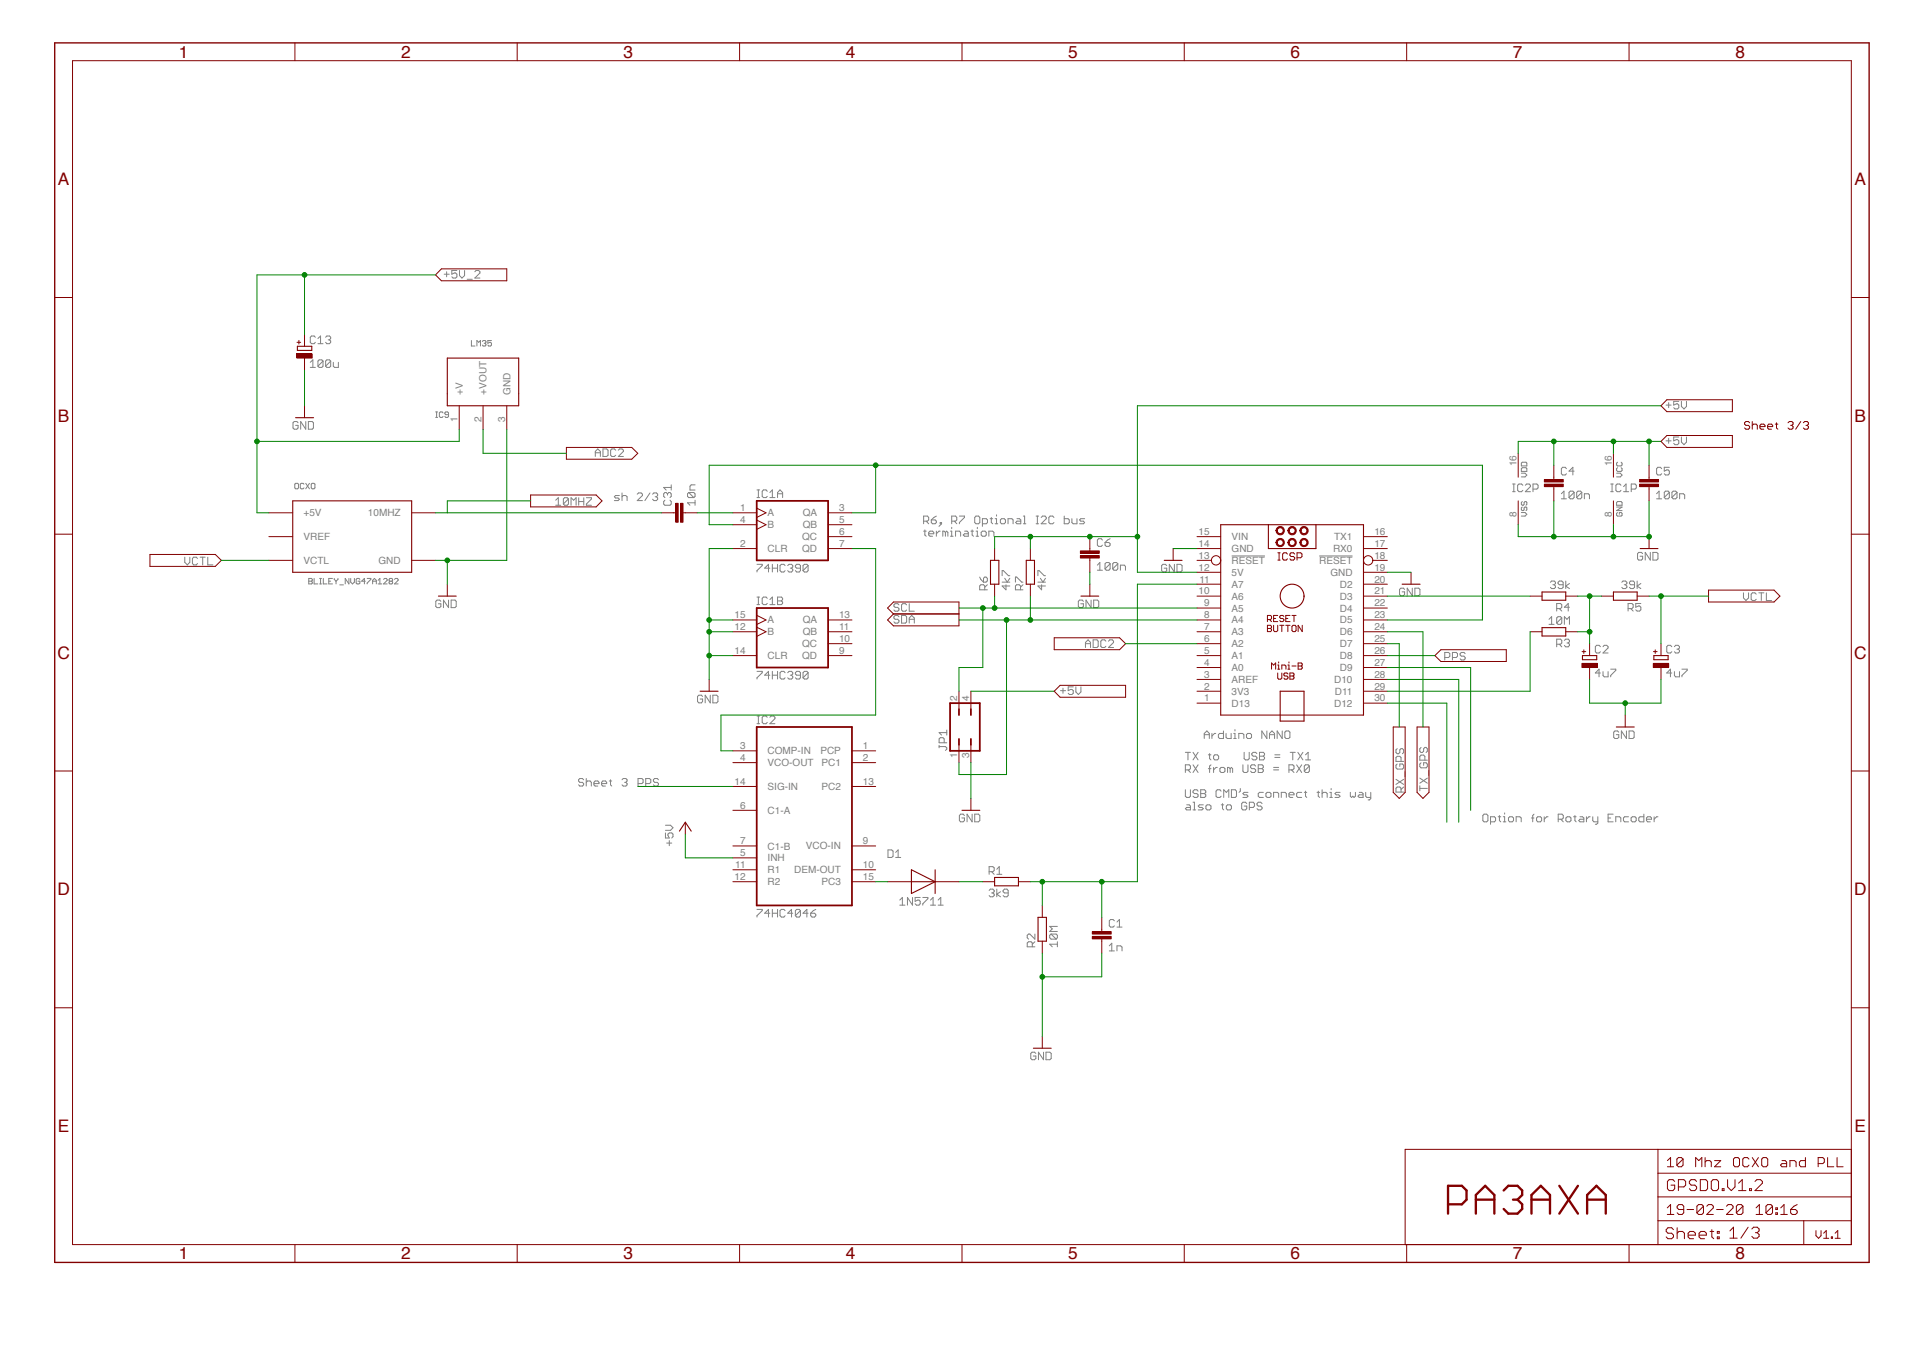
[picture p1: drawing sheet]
<svg xmlns="http://www.w3.org/2000/svg" width="297mm" height="210mm" viewBox="0 0 297 210" stroke-linecap="round" stroke-linejoin="round" font-family="sans-serif">
<defs><g id="words">
<g font-size="2.7" fill="#820000">
<text x="27.6" y="8.9">1</text>
<text x="62" y="8.9">2</text>
<text x="96.3" y="8.9">3</text>
<text x="130.7" y="8.9">4</text>
<text x="165" y="8.9">5</text>
<text x="199.4" y="8.9">6</text>
<text x="233.7" y="8.9">7</text>
<text x="268.1" y="8.9">8</text>
<text x="8.9" y="28.6">A</text>
<text x="286.5" y="28.6">A</text>
<text x="8.9" y="65.2">B</text>
<text x="286.5" y="65.2">B</text>
<text x="8.9" y="101.7">C</text>
<text x="286.4" y="101.7">C</text>
<text x="8.9" y="138.3">D</text>
<text x="286.4" y="138.3">D</text>
<text x="8.9" y="174.9">E</text>
<text x="286.5" y="174.9">E</text>
<text x="27.6" y="194.5">1</text>
<text x="62" y="194.5">2</text>
<text x="96.3" y="194.5">3</text>
<text x="130.7" y="194.5">4</text>
<text x="165" y="194.5">5</text>
<text x="199.4" y="194.5">6</text>
<text x="233.7" y="194.5">7</text>
<text x="268.1" y="194.5">8</text>
</g>
<g font-size="1.5" fill="#808080">
<text x="70.7" y="65.2" transform="rotate(-90 70.7 65.2)">1</text>
<text x="71.5" y="61" transform="rotate(-90 71.5 61)">+V</text>
<text x="74.4" y="65.2" transform="rotate(-90 74.4 65.2)">2</text>
<text x="75.2" y="61" transform="rotate(-90 75.2 61)">+VOUT</text>
<text x="78" y="65.2" transform="rotate(-90 78 65.2)">3</text>
<text x="78.8" y="61" transform="rotate(-90 78.8 61)">GND</text>
<text x="234.2" y="72" transform="rotate(-90 234.2 72)">16</text>
<text x="248.9" y="72" transform="rotate(-90 248.9 72)">16</text>
<text x="46.9" y="79.8">+5V</text>
<text x="46.9" y="83.4">VREF</text>
<text x="56.8" y="79.8">10MHZ</text>
<text x="114.3" y="78.9">1</text>
<text x="114.3" y="80.8">4</text>
<text x="118.6" y="79.8">A</text>
<text x="118.6" y="81.6">B</text>
<text x="123.9" y="83.4">QC</text>
<text x="124" y="79.8">QA</text>
<text x="124" y="81.6">QB</text>
<text x="129.6" y="78.9">3</text>
<text x="129.6" y="80.8">5</text>
<text x="129.6" y="82.6">6</text>
<text x="185.2" y="82.6">15</text>
<text x="190.2" y="83.4">VIN</text>
<text x="206.1" y="83.4">TX1</text>
<text x="212.3" y="82.6">16</text>
<text x="234.2" y="79.9" transform="rotate(-90 234.2 79.9)">8</text>
<text x="248.9" y="79.9" transform="rotate(-90 248.9 79.9)">8</text>
<text x="46.9" y="87.1">VCTL</text>
<text x="58.5" y="87.1">GND</text>
<text x="114.3" y="84.5">2</text>
<text x="118.6" y="85.3">CLR</text>
<text x="123.9" y="85.3">QD</text>
<text x="129.6" y="84.5">7</text>
<text x="185.2" y="88.1">12</text>
<text x="185.2" y="86.3">13</text>
<text x="185.2" y="84.5">14</text>
<text x="185.3" y="90">11</text>
<text x="190.2" y="88.9">5V</text>
<text x="190.2" y="87.1">RESET</text>
<text x="190.2" y="85.3">GND</text>
<text x="203.8" y="87.1">RESET</text>
<text x="205.5" y="88.9">GND</text>
<text x="205.9" y="85.3">RX0</text>
<text x="212.3" y="84.5">17</text>
<text x="212.3" y="86.3">18</text>
<text x="212.3" y="88.1">19</text>
<text x="212.3" y="90">20</text>
<text x="113.5" y="95.5">15</text>
<text x="129.6" y="95.5">13</text>
<text x="185.2" y="91.8">10</text>
<text x="186" y="95.5">8</text>
<text x="186" y="93.6">9</text>
<text x="190.2" y="94.5">A5</text>
<text x="190.2" y="92.6">A6</text>
<text x="190.2" y="90.8">A7</text>
<text x="207" y="90.8">D2</text>
<text x="207" y="92.6">D3</text>
<text x="207" y="94.5">D4</text>
<text x="212.3" y="91.8">21</text>
<text x="212.3" y="93.6">22</text>
<text x="212.3" y="95.5">23</text>
<text x="113.5" y="101">14</text>
<text x="113.5" y="97.3">12</text>
<text x="118.6" y="96.3">A</text>
<text x="118.6" y="101.8">CLR</text>
<text x="118.6" y="98.1">B</text>
<text x="123.9" y="100">QC</text>
<text x="123.9" y="101.8">QD</text>
<text x="124" y="96.3">QA</text>
<text x="124" y="98.1">QB</text>
<text x="129.6" y="97.3">11</text>
<text x="129.6" y="99.2">10</text>
<text x="129.6" y="101">9</text>
<text x="186" y="101">5</text>
<text x="186" y="99.2">6</text>
<text x="186" y="97.3">7</text>
<text x="190.2" y="101.8">A1</text>
<text x="190.2" y="100">A2</text>
<text x="190.2" y="98.1">A3</text>
<text x="190.2" y="96.3">A4</text>
<text x="207" y="96.3">D5</text>
<text x="207" y="98.1">D6</text>
<text x="207" y="100">D7</text>
<text x="207" y="101.8">D8</text>
<text x="212.3" y="97.3">24</text>
<text x="212.3" y="99.2">25</text>
<text x="212.3" y="101">26</text>
<text x="186" y="106.5">2</text>
<text x="186" y="104.7">3</text>
<text x="186" y="102.8">4</text>
<text x="190.2" y="107.3">3V3</text>
<text x="190.2" y="105.5">AREF</text>
<text x="190.2" y="103.6">A0</text>
<text x="206.1" y="105.5">D10</text>
<text x="206.2" y="107.3">D11</text>
<text x="207" y="103.6">D9</text>
<text x="212.3" y="102.8">27</text>
<text x="212.3" y="104.7">28</text>
<text x="212.3" y="106.5">29</text>
<text x="147.9" y="108.3" transform="rotate(-90 147.9 108.3)">2</text>
<text x="149.7" y="108.3" transform="rotate(-90 149.7 108.3)">4</text>
<text x="186" y="108.3">1</text>
<text x="190.2" y="109.2">D13</text>
<text x="206.1" y="109.2">D12</text>
<text x="212.3" y="108.3">30</text>
<text x="114.3" y="115.7">3</text>
<text x="114.3" y="117.5">4</text>
<text x="118.6" y="116.5">COMP-IN</text>
<text x="118.6" y="118.3">VCO-OUT</text>
<text x="126.7" y="116.5">PCP</text>
<text x="126.9" y="118.3">PC1</text>
<text x="133.3" y="115.7">1</text>
<text x="133.3" y="117.5">2</text>
<text x="147.9" y="117.1" transform="rotate(-90 147.9 117.1)">1</text>
<text x="149.7" y="117.1" transform="rotate(-90 149.7 117.1)">3</text>
<text x="113.5" y="121.2">14</text>
<text x="114.3" y="124.9">6</text>
<text x="118.6" y="125.7">C1-A</text>
<text x="118.6" y="122">SIG-IN</text>
<text x="126.9" y="122">PC2</text>
<text x="133.3" y="121.2">13</text>
<text x="114.3" y="130.4">7</text>
<text x="118.6" y="131.2">C1-B</text>
<text x="124.5" y="131.2">VCO-IN</text>
<text x="133.3" y="130.4">9</text>
<text x="113.5" y="135.9">12</text>
<text x="113.6" y="134.1">11</text>
<text x="114.3" y="132.2">5</text>
<text x="118.6" y="133">INH</text>
<text x="118.6" y="134.9">R1</text>
<text x="118.6" y="136.7">R2</text>
<text x="122.7" y="134.9">DEM-OUT</text>
<text x="126.9" y="136.7">PC3</text>
<text x="133.3" y="134.1">10</text>
<text x="133.3" y="135.9">15</text>
</g>
</g></defs>
<g fill="none" stroke="#808080" stroke-width=".15">
<path d="M47.9 56l.4-.4v1.1M47.9 56.7h.8M48.7 52.1l-.2-.2h-.4l-.2 .2v.8l.2 .2h.4l.2-.2M49.1 52.3l.4-.4v1.2M49.1 53.1h.8M49.9 55.8v.8l-.2 .1h-.4l-.2-.1M49.9 55.8l-.2-.2h-.4l-.2 .2v.8M49.9 55.8l-.8 .8M50.3 52.1l.2-.2h.4l.2 .2v.2l-.2 .2M50.7 52.5h.2M50.9 52.5l.2 .2v.2l-.2 .2h-.4l-.2-.2M51.1 55.8v.8l-.2 .1h-.4l-.2-.1"/>
<path d="M51.1 55.8l-.2-.2h-.4l-.2 .2v.8M51.1 55.8l-.8 .8M51.5 56v.6l.2 .1h.6v-.7M68.6 42.4h.8M69 42v.8M70.6 41.8h-.8v.6l.4-.2h.2l.2 .2v.4l-.2 .1h-.4l-.2-.1M71 41.8v.8l.4 .3 .4-.3v-.8M72.2 43.1h.7M72.8 52.6v.8h.6M73.3 42l.2-.2h.4l.2 .2v.2l-.8 .7h.8M73.7 53.4v-.8l.2 .3 .3-.3v.8M74.5 52.7l.1-.1h.3l.2 .1-.2 .3"/>
<path d="M74.8 53h.1M74.9 53l.2 .2-.2 .2h-.3l-.1-.1M75.9 52.6h-.5v.4l.2-.1 .3 .1v.3l-.1 .1h-.3l-.1-.1M45.5 74.8l.2-.1h.3l.1 .1v.6l-.1 .1h-.3l-.2-.1zM46 65.3l-.1-.2h-.4l-.2 .2v.8l.2 .2h.4l.1-.2v-.4h-.3M47 74.8l-.2-.1h-.3l-.1 .1v.6l.1 .1h.3l.2-.1M47.2 74.7l.6 .8M47.2 65.1v1.2l-.8-1.2v1.2M47.6 65.1h.6l.2 .2v.8l-.2 .2h-.6zM47.8 74.7l-.6 .8M48.1 74.8l.1-.1h.3l.1 .1v.6l-.1 .1h-.3l-.1-.1zM67.3 64.5h.3"/>
<path d="M67.3 63.6h.3M67.4 63.6v.9M68.4 63.8l-.1-.2h-.3l-.1 .2v.5l.1 .2h.3l.1-.2M69.3 64h-.4l-.2-.1 .2-.3h.2l.2 .2v.5l-.2 .2h-.2l-.2-.2M85.8 78h.8M85.8 77.3l.4-.4v1.1M87.8 77.1l-.2-.2h-.4l-.2 .2v.7M87.8 77.1v.7l-.2 .2h-.4l-.2-.2M87.8 77.1l-.8 .7M88.2 78v-1.1l.4 .4 .4-.4v1.1M89.4 77.5h.8M89.4 76.9v1.1"/>
<path d="M90.2 76.9v1.1M90.6 76.9h.8v.2l-.8 .7v.2h.8M92 70.5v-.8l.3-.4 .4 .4v.8M92 69.9h.7M93.1 69.3h.6l.2 .2v.8l-.2 .2h-.6zM95.1 69.5l-.2-.2h-.4l-.2 .2v.8l.2 .2h.4l.2-.2M95.5 69.5l.2-.2h.4l.2 .2v.2l-.8 .8h.8M95.7 76.5h-.6l-.2 .2 .2 .2h.4l.2 .2-.2 .2h-.6M96.1 76.7l.2-.2h.4l.2 .2v.6M96.1 76.1v1.2M98.4 76.3l.2-.2h.4l.2 .2v.2l-.8 .8h.8M100.4 76.1l-.8 1.2"/>
<path d="M100.8 76.3l.2-.2h.4l.2 .2v.2l-.2 .2M101.2 76.7h.2M101.4 76.7l.2 .2v.2l-.2 .2h-.4l-.2-.2M102.7 77.3l-.2 .2v.3l.2 .2h.8l.2-.2v-.3l-.2-.2M103.1 76.3l-.2-.2h-.2l-.2 .2v.4l.2 .2M103.1 76.3l.2-.2h.2l.2 .2v.4l-.2 .2M103.1 76.3v.2M103.7 74.9v.8M103.7 75.3h-1.2l.4 .4M106.4 76.1h.8l.2 .2v.4l-.2 .2M106.4 76.1l-.2 .2v.4l.2 .2h.8M106.4 76.1l.8 .8"/>
<path d="M107.4 77.7h-1.2l.4 .3M107.4 77.3v.7M107.4 74.9h-.6l-.2 .2v.6h.8M116.9 76.9h.4M116.9 75.7h.4M117.1 75.7v1.2M118.5 75.9l-.2-.2h-.4l-.2 .2v.8l.2 .2h.4l.2-.2M118.9 76.1l.4-.4v1.2M118.9 76.9h.8M120.1 76.9v-.8l.4-.4 .4 .4v.8M120.1 76.3h.8M144.6 79.7l-.7 .6"/>
<path d="M148.2 79.7h.8v.2l-.8 .8v.2M150.8 79.7h.4l.1 .2v.8l-.1 .2h-.4l-.2-.2v-.8zM153.1 79.9v.8l.2 .2M153.9 79.5v.2M158.1 79.7h.2v1.2M160 79.7h.4M160.2 79.7v1.2M160.8 79.9l.2-.2h.4l.2 .2v.2l-.8 .8h.8M162.8 79.9l-.2-.2h-.4l-.2 .2v.8l.2 .2h.4l.2-.2M164.4 79.7v1.2h.6l.2-.2v-.4l-.2-.2h-.6M233.6 75.9h.4M233.6 74.8h.4"/>
<path d="M233.8 74.8v1.1M235 71.5l.1-.1h.6l.1 .1v.5h-.8zM235 72.4l.1-.2h.6l.1 .2v.4h-.8zM235 79.2h.6l.2 .2-.2 .3h-.6M235 73.1h.6l.2 .3-.2 .3h-.6M235.1 77.5l-.1 .1v.3l.1 .1 .3-.1v-.3l.2-.1 .2 .1v.3l-.1 .1M235.1 78.3l-.1 .1v.3l.3 .2 .1-.2v-.3l.3-.1 .1 .1v.3l-.1 .2M235.2 74.9l-.2-.1h-.4l-.2 .1v.8l.2 .2h.4l.2-.2M235.6 74.9l.2-.1h.4l.2 .1v.3l-.8 .7h.8M236.8 75.5h.6l.2-.1v-.5l-.2-.1h-.6v1.1M241.2 76.3l.4-.4v1.1M241.2 77h.8"/>
<path d="M242 72.4l-.2-.2h-.4l-.2 .2v.8l.2 .2h.4l.2-.2M243.1 76.1v.7l-.1 .2h-.4l-.2-.2M243.1 76.1l-.1-.2h-.4l-.2 .2v.7M243.1 76.1l-.7 .7M243.1 72.8h-.7l.6-.6v1.2M244.3 76.1v.7l-.2 .2h-.4l-.2-.2M244.3 76.1l-.2-.2h-.4l-.2 .2v.7M244.3 76.1l-.8 .7M244.7 77v-.7h.6l.2 .2v.5M248.8 75.9h.4M248.8 74.8h.4M249 74.8v1.1"/>
<path d="M249.7 77.6l.2-.1h.5l.2 .1v.4h-.9zM249.7 78.3h.9l-.9 .6h.9M249.7 73.1h.6l.3 .3-.3 .3h-.6M249.9 79.2l-.2 .1v.3l.2 .1h.5l.2-.1v-.3l-.2-.1h-.3v.2M249.9 71.4l-.2 .1v.3l.2 .2h.5l.2-.2v-.3l-.2-.1M249.9 72.2l-.2 .2v.3l.2 .1h.5l.2-.1v-.3l-.2-.2M250.4 74.9l-.2-.1h-.4l-.2 .1v.8l.2 .2h.4l.2-.2M250.8 75.9h.8M250.8 75.2l.4-.4v1.1M252 75.5h.6l.2-.1v-.5l-.2-.1h-.6v1.1M255.9 77h.8M255.9 76.3l.4-.4v1.1"/>
<path d="M256.7 72.4l-.2-.2h-.4l-.2 .2v.8l.2 .2h.4l.2-.2M257.3 68.1h.8M257.3 62.6h.8M257.8 62.2v.8M257.8 67.7v.8M257.9 76.1v.7l-.2 .2h-.4l-.2-.2M257.9 76.1l-.2-.2h-.4l-.2 .2v.7M257.9 76.1l-.8 .7M257.9 72.2h-.8v.6l.4-.2h.2l.2 .2v.4l-.2 .2h-.4l-.2-.2M259 76.1v.7l-.2 .2h-.3l-.2-.2M259 76.1l-.2-.2h-.3l-.2 .2v.7M259 76.1l-.7 .7"/>
<path d="M259.3 67.5h-.8v.6l.4-.2h.2l.2 .2v.4l-.2 .2h-.4l-.2-.2M259.3 62h-.8v.6l.4-.2h.2l.2 .2v.4l-.2 .2h-.4l-.2-.2M259.4 77v-.7h.6l.2 .2v.5M259.7 62v.8l.4 .4 .4-.4v-.8M259.7 67.5v.8l.4 .4 .4-.4v-.8M28.5 86.1v.7l.4 .4 .4-.4v-.7M30.5 86.3l-.2-.2h-.4l-.2 .2v.7l.2 .2h.4l.2-.2M30.9 86.1h.8M31.3 86.1v1.1M32.1 86.1v1.1h.8M47.7 89.3h.4l.1 .2-.1 .3 .1 .3-.1 .1h-.4zM47.7 89.8h.4"/>
<path d="M48.5 89.3v.9h.6M49.4 89.3h.3M49.4 90.2h.3M49.5 89.3v.9M49.9 89.3v.9h.6M50.8 89.8h.3M51.4 89.3h-.6v.9h.6M51.6 89.3v.2l.3 .3M51.9 89.8v.4M52.2 89.3v.2l-.3 .3M52.5 90.3h.5M53.9 89.3v.9l-.6-.9v.9"/>
<path d="M54.2 89.3v.6l.2 .3 .3-.3v-.6M55.6 89.5l-.2-.2h-.2l-.2 .2v.6l.2 .1h.2l.2-.1v-.3h-.3M56.4 89.8h-.5l.4-.5v.9M56.7 89.3h.6v.2l-.6 .6v.1M57.6 89.8h.5M57.6 90.2v-.6l.2-.3 .3 .3v.6M58.4 90.2h.6M58.4 89.6l.3-.3v.9M59.3 89.5l.1-.2h.3l.1 .2v.1l-.5 .6h.5M60.2 89.8l-.1-.2 .1-.3h.3l.1 .2-.1 .3M60.2 89.8l-.1 .1 .1 .3h.3l.1-.1-.1-.3M60.2 89.8h.3"/>
<path d="M60.9 89.5l.2-.2h.3l.1 .2v.1l-.6 .6h.6M68.1 92.9l-.2-.2h-.4l-.2 .2v.8l.2 .2h.4l.2-.2v-.4h-.4M69.3 92.7v1.2l-.8-1.2v1.2M69.7 92.7h.6l.2 .2v.8l-.2 .2h-.6zM116.9 93.4h.4M116.9 92.2h.4M116.9 87.2h.8v.2l-.8 .7v.2M117.1 92.2v1.2M118.5 92.4l-.2-.2h-.4l-.2 .2v.8l.2 .2h.4l.2-.2M118.9 92.6l.4-.4v1.2M118.9 93.4h.8M118.9 87.8h-.8l.6-.6v1.1"/>
<path d="M119.3 87.8h.8M119.3 87.2v1.1M120.1 92.2h.6l.2 .2v.2l-.2 .2 .2 .2v.2l-.2 .2h-.6zM120.1 92.8h.6M120.1 87.2v1.1M121.3 87.4l-.2-.2h-.4l-.2 .2v.7l.2 .2h.4l.2-.2M121.7 87.4l.2-.2h.4l.2 .2v.2l-.2 .2M122.1 87.8h.2M122.3 87.8l.2 .1v.2l-.2 .2h-.4l-.2-.2M123.6 87.8h-.5l-.2-.2v-.2l.2-.2h.3l.2 .2v.7l-.2 .2h-.3l-.2-.2M124.8 87.4l-.2-.2h-.3l-.3 .2v.7M124.8 87.4v.7l-.2 .2h-.3l-.3-.2"/>
<path d="M124.8 87.4l-.8 .7M138.9 93.4l-.2-.2h-.4l-.2 .2v.2l.2 .2h.4l.2 .2v.2l-.2 .2h-.4l-.2-.2M138.9 95.3l-.2-.2h-.4l-.2 .2v.2l.2 .2h.4l.2 .1v.3l-.2 .1h-.4l-.2-.1M139.3 95.1h.6l.1 .2v.8l-.1 .1h-.6zM140 93.4l-.1-.2h-.4l-.2 .2v.8l.2 .2h.4l.1-.2M140.4 93.2v1.2h.8M140.4 96.2v-.7l.4-.4 .4 .4v.7M140.4 95.7h.8M142.7 80.5h.6l.2-.2v-.4l-.2-.2h-.6v1.2M142.7 82h.4M142.9 81.8v.8l.2 .2M143.1 80.5l.4 .4"/>
<path d="M143.5 82.4h.7v-.2l-.2-.2h-.3l-.2 .2v.4l.2 .2h.3M143.9 80.3h.5l.2 .2v.2l-.2 .2h-.4l-.1-.2zM144.6 82v.8M145.2 80.7h.2v.2h-.2zM145.2 82h-.2l-.4 .4M145.4 80.9l-.4 .4M146 82.2l.2-.2 .2 .2v.6M146 82.2l-.2-.2h-.2v.8M146 82.2v.6M146.8 82h.2v.8M146.8 82.8h.4M147 80.5h.6l.2-.2v-.4l-.2-.2h-.6v1.2"/>
<path d="M147 81.4v.3M147.4 80.5l.4 .4M147.6 82.8v-.8h.6l.2 .2v.6M149 82h.4l.2 .2v.6h-.6l-.2-.2 .2-.2h.6M150 82h.4M150.2 81.8v.8l.2 .2M150.8 82h.2v.8M150.8 82.8h.4M151 81.4v.3M151.3 89.1l.2 .4 .4 .4M151.6 82.2l.1-.2h.5l.1 .2v.4l-.1 .2h-.5l-.1-.2zM151.7 80.9h.6l.2-.2v-.4l-.2-.2h-.6v1.2"/>
<path d="M151.9 89.3l.2-.2h.2l.2 .2v.4l-.2 .2h-.4zM152.1 91.1v-.6l-.2-.2h-.4l-.2 .2v.6h1.2M152.5 90.3l-.4 .4M152.7 82.8v-.8h.6l.2 .2v.6M152.9 80.1h.4M153.7 80.9h.4M153.7 80.1h.2v.8M154.5 80.3l.2-.2h.4l.2 .2v.4l-.2 .2h-.4l-.2-.2zM154.8 89.9h1.2M154.8 88.9v-.8h.2l.8 .8h.2M155.2 89.3l.4 .6 .4-.6M155.4 90.3v.8l-.6-.6h1.2"/>
<path d="M155.7 80.9v-.8h.6l.2 .2v.6M156.9 89.9v-.8h.1l.8 .8h.2M157.1 80.1h.4l.2 .2v.6h-.6l-.2-.2 .2-.2h.6M157.6 91.1v-.6l-.2-.2h-.4l-.1 .2v.6h1.1M158 90.3l-.4 .4M158.1 80.9h.4M160 80.9h.4M160.3 89.9h1.2M160.3 88.9v-.8h.2l.8 .8h.2M160.7 89.3l.4 .6 .4-.6M160.9 90.3v.8l-.6-.6h1.2M165.6 80.1v.6l.2 .2h.6v-.8"/>
<path d="M167.3 92.9l-.1-.2h-.4l-.2 .2v.8l.2 .2h.4l.1-.2v-.4h-.4M167.5 80.1h-.6l-.1 .2 .1 .2h.4l.2 .2-.2 .2h-.5M167.7 99.4h.7M168.5 92.7v1.2l-.7-1.2v1.2M168.9 98.8h.5l.2 .2v.8l-.2 .2h-.5zM168.9 92.7h.6l.2 .2v.8l-.2 .2h-.6zM169.5 87.3l.4-.4v1.2M169.5 88.1h.8M170.3 83.4l-.2-.2h-.4l-.2 .2v.8l.2 .2h.4l.2-.2M170.7 83.8h.6l.2 .2v.2l-.2 .2h-.4l-.2-.2zM170.8 99l-.2-.2h-.4l-.2 .2v.8l.2 .2h.4l.2-.2M171.2 99l.2-.2h.4l.2 .2v.2l-.8 .8h.8"/>
<path d="M171.5 83.2l-.8 .6M171.5 87.1v.8l-.2 .2h-.4l-.2-.2M171.5 87.1l-.2-.2h-.4l-.2 .2v.8M171.5 87.1l-.8 .8M172.7 87.1v.8l-.2 .2h-.4l-.2-.2M172.7 87.1l-.2-.2h-.4l-.2 .2v.8M172.7 87.1l-.8 .8M173.1 88.1v-.8h.6l.1 .2v.6M180.2 87.4l-.2-.2h-.4l-.2 .2v.7l.2 .2h.4l.2-.2v-.3h-.4M181.4 87.2v1.1l-.8-1.1v1.1M181.8 87.2h.6l.2 .2v.7l-.2 .2h-.6zM190.3 85.9h5.1"/>
<path d="M203.8 85.9h5.1M217 91l-.2-.2h-.4l-.2 .2v.8l.2 .2h.4l.2-.2v-.4h-.4M218.1 90.8v1.2l-.7-1.2v1.2M218.6 90.8h.5l.2 .2v.8l-.2 .2h-.5zM239.3 95.7l.4-.5v1.2M239.3 96.4h.8M239.5 89.9l.2-.2h.4l.2 .2v.2l-.2 .2M239.9 90.3h.2M240.1 90.3l.2 .2v.2l-.2 .2h-.4l-.2-.2M240.5 94h.6l.1-.2v-.4l-.1-.2h-.6v1.2M240.5 99.5h.6l.1-.2v-.4l-.1-.2h-.6v1.2M240.9 99.5l.3 .4"/>
<path d="M240.9 94l.3 .4M241.2 95.4v.8l-.1 .2h-.4l-.2-.2M241.2 95.4l-.1-.2h-.4l-.2 .2v.8M241.2 95.4l-.7 .8M241.5 90.3h-.6l-.2-.2v-.2l.2-.2h.3l.3 .2v.8l-.3 .2h-.3l-.2-.2M241.6 98.9l.3-.2h.3l.2 .2v.2l-.2 .2M241.6 96.4v-1.2l.4 .5 .4-.5v1.2M241.9 89.7v1.2M242 99.3h.2M242.2 99.3l.2 .2v.2l-.2 .2h-.3l-.3-.2M242.4 93.8h-.8l.6-.6v1.2M242.4 90.1l-.5 .4 .5 .4"/>
<path d="M247.2 99.9l-.2-.2h-.4l-.2 .2v.8l.2 .2h.4l.2-.2M247.6 99.9l.2-.2h.4l.2 .2v.2l-.8 .8h.8M250.5 89.9l.2-.2h.4l.2 .2v.2l-.2 .2M250.9 90.3h.2M251.1 90.3l.2 .2v.2l-.2 .2h-.4l-.2-.2M251.5 94h.6l.2-.2v-.4l-.2-.2h-.6v1.2M251.9 94l.4 .4M252.5 90.3h-.6l-.2-.2v-.2l.2-.2h.4l.2 .2v.8l-.2 .2h-.4l-.2-.2M252.9 89.7v1.2M253.5 93.2h-.8v.6l.4-.2h.2l.2 .2v.4l-.2 .2h-.4l-.2-.2M253.5 90.1l-.6 .4 .6 .4M253.7 85.5l-.2-.2h-.4l-.2 .2v.8l.2 .2h.4l.2-.2v-.4h-.4"/>
<path d="M254.9 85.3v1.2l-.8-1.2v1.2M255.3 85.3h.6l.2 .2v.8l-.2 .2h-.6zM258.2 99.9l-.2-.2h-.4l-.1 .2v.8l.1 .2h.4l.2-.2M258.6 99.9l.2-.2h.4l.2 .2v.2l-.2 .2M269.3 91.6v.7l.4 .5 .4-.5v-.7M271.3 91.8l-.2-.2h-.4l-.2 .2v.8l.2 .2h.4l.2-.2M271.7 91.6h.8M272.1 91.6v1.2M272.8 91.6v1.2h.8M108.5 107.6l-.2-.2h-.3l-.3 .2v.8l.3 .2h.3l.2-.2v-.4h-.4M109.7 107.4v1.2l-.8-1.2v1.2M110.1 107.4h.6l.2 .2v.8l-.2 .2h-.6z"/>
<path d="M116.9 111.8h.4M116.9 110.6h.4M116.9 103.7h.8v.2l-.8 .8v.2M117.1 110.6v1.2M118.5 110.8l-.2-.2h-.4l-.2 .2v.8l.2 .2h.4l.2-.2M118.9 110.8l.2-.2h.4l.2 .2v.2l-.8 .8h.8M118.9 104.3h-.8l.6-.6v1.2M119.3 103.7v1.2M119.3 104.3h.8M120.1 103.7v1.2M121.3 103.9l-.2-.2h-.4l-.2 .2v.8l.2 .2h.4l.2-.2M121.7 103.9l.2-.2h.4l.2 .2v.2l-.2 .2"/>
<path d="M122.1 104.3h.2M122.3 104.3l.2 .2v.2l-.2 .2h-.4l-.2-.2M123.6 104.3h-.5l-.2-.2v-.2l.2-.2h.3l.2 .2v.8l-.2 .2h-.3l-.2-.2M124.8 103.9l-.2-.2h-.3l-.3 .2v.8M124.8 103.9v.8l-.2 .2h-.3l-.3-.2M124.8 103.9l-.8 .8M145.1 115.3h.9l.2 .2v.2l-.2 .2M145.1 115.1v.4M145.8 114.7v-.6l-.1-.2h-.4l-.2 .2v.6h1.1M146.2 112.8v.7M146.2 113.2h-1.1l.3 .3M163.8 106.7h.8"/>
<path d="M164.2 106.3v.8M165.8 106.1h-.8v.6l.4-.2h.2l.2 .2v.4l-.2 .2h-.4l-.2-.2M166.2 106.1v.8l.4 .4 .4-.4v-.8M167.7 100v-.8l.4-.4 .3 .4v.8M183.1 116.2h.8M183.1 118.9h.6l.2-.2v-.4l-.2-.2h-.6v1.2M183.5 116.2v1.2M183.5 118.9l.4 .4M184.3 116.2l.8 1.2M184.3 118.1l.8 1.2M185.1 116.2l-.8 1.2M185.1 118.1l-.8 1.2"/>
<path d="M186 114.1v-.8l.4-.4 .4 .4v.8M186 113.5h.8M186.7 116.6h.4M186.7 118.7h.4M186.8 116.4v.8l.3 .2M187.1 118.1l-.3 .2v1M187.2 113.3v.8M187.5 118.5v.8M187.6 116.6h.4l.2 .2v.4l-.2 .2h-.4l-.1-.2v-.4zM187.8 113.3h-.2l-.4 .4M188 118.5h-.2l-.3 .4M188.4 118.7l.2-.2h.4l.2 .2v.4l-.2 .2h-.4l-.2-.2z"/>
<path d="M189 112.9v1.2h-.6l-.2-.2v-.4l.2-.2h.6M189.4 113.3v.6l.2 .2h.6v-.8M190 118.7l-.2-.2h-.2v.8M190 118.7v.6M190 118.7l.2-.2 .2 .2v.6M190.6 113.3h.2v.8M190.6 114.1h.3M190.8 112.7v.2M191.4 114.1v-.8h.5l.2 .2v.6M192 118.1v1l.2 .2h.4l.2-.2v-1M192.2 116.2v1l.2 .2h.4l.2-.2v-1M192.5 113.5l.2-.2h.4l.2 .2v.4l-.2 .2h-.4l-.2-.2z"/>
<path d="M194 118.3l-.2-.2h-.4l-.2 .2v.2l.2 .2h.4l.2 .2v.2l-.2 .2h-.4l-.2-.2M194.1 116.4l-.1-.2h-.4l-.2 .2v.2l.2 .2h.4l.1 .2v.2l-.1 .2h-.4l-.2-.2M194.4 118.1h.6l.1 .2v.2l-.1 .2 .1 .2v.2l-.1 .2h-.6zM194.4 118.7h.6M194.5 116.2h.6l.2 .2v.2l-.2 .2 .2 .2v.2l-.2 .2h-.6zM194.5 116.8h.6M195.7 112.9v1.2l-.8-1.2v1.2M196.1 113.5h.8M196.1 114.1v-.8l.4-.4 .4 .4v.8M196.7 118.9h.8M196.7 118.5h.8M196.9 116.6h.8"/>
<path d="M196.9 117h.8M198.1 112.9v1.2l-.8-1.2v1.2M198.7 112.9h.4l.1 .2v.8l-.1 .2h-.4l-.2-.2v-.8zM199.1 118.9h.6l.2-.2v-.4l-.2-.2h-.6v1.2M199.3 116.2h.8M199.5 118.9l.4 .4M199.7 116.2v1.2M200.3 118.1l.8 1.2M200.5 116.2l.8 1.2M201.1 118.1l-.8 1.2M201.3 116.2l-.8 1.2M201.7 117.4h.7"/>
<path d="M201.7 116.6l.4-.4v1.2M202.3 118.3l-.2-.2h-.4l-.2 .2v.8M202.3 118.3v.8l-.2 .2h-.4l-.2-.2M202.3 118.3l-.8 .8M215.8 115.6l-.2 .2v.4l.2 .2h.2l.2-.2v-.4l.2-.2h.2l.2 .2v.4l-.2 .2M215.8 118l-.2 .2v.4l.2 .2h.8l.2-.2v-.4l-.2-.2h-.4v.4M216.4 117.6v-.6l-.2-.2h-.4l-.2 .2v.6h1.2M217 119.2v.8M219.5 115.4l-.2 .3v.3l.2 .2h.2l.2-.2v-.3l.2-.3h.2l.2 .3v.3l-.2 .2M219.5 117.8l-.2 .2v.4l.2 .2h.8l.2-.2v-.4l-.2-.2h-.4v.4M220.1 117.4v-.6l-.2-.2h-.4l-.2 .2v.6h1.2M220.7 119v.8"/>
<path d="M223.2 101.6h.6l.1-.3v-.3l-.1-.2h-.6v1.1M224.4 101.6h.5l.2-.3v-.3l-.2-.2h-.5v1.1M226.3 101l-.2-.2h-.4l-.2 .2v.2l.2 .1h.4l.2 .3v.1l-.2 .2h-.4l-.2-.2M247.2 103.9h-.8l.6-.5v1.1M247.6 103.7v.6l.2 .2h.6v-.8M248.8 103.4h.8v.1l-.8 .8v.2M250 113.1l-.1-.2h-.4l-.2 .2v.8l.2 .2h.4l.1-.2v-.4h-.3M251.2 112.9v1.2l-.8-1.2v1.2M251.6 112.9h.6l.2 .2v.8l-.2 .2h-.6zM258.2 103.9h-.7l.5-.5v1.1M258.6 103.7v.6l.2 .2h.6v-.8M259 100.3h.2"/>
<path d="M259.2 100.3l.2 .2v.2l-.2 .2h-.4l-.2-.2M259.8 103.4h.8v.1l-.8 .8v.2M90.2 120.4l-.2-.2h-.4l-.2 .2v.2l.2 .2h.4l.2 .2v.2l-.2 .2h-.4l-.2-.2M90.6 120.2v1.2M90.6 120.8l.1-.2h.4l.2 .2v.6M91.7 121h.8v-.2l-.2-.2h-.4l-.2 .2v.4l.2 .2h.4M92.9 121h.8v-.2l-.2-.2h-.4l-.2 .2v.4l.2 .2h.4M94.1 120.6h.4M94.3 120.4v.8l.2 .2M96.1 120.4l.2-.2h.4l.2 .2v.2l-.2 .2M96.5 120.8h.2M96.7 120.8l.2 .2v.2l-.2 .2h-.4l-.2-.2"/>
<path d="M98.6 121h.5l.2-.2v-.4l-.2-.2h-.5v1.2M99.7 121h.6l.2-.2v-.4l-.2-.2h-.6v1.2M101.7 120.4l-.2-.2h-.4l-.2 .2v.2l.2 .2h.4l.2 .2v.2l-.2 .2h-.4l-.2-.2M102.8 128.6v.8h.6l-.2-.4v-.2l.2-.2h.4l.2 .2v.4l-.2 .2M102.8 127.5h.8l.4 .3-.4 .4h-.8M103 130.2h.8M103.4 129.8v.8M137.2 131.3h.5l.2 .2v.7l-.2 .2h-.5zM138.4 132.4h.7M138.4 131.7l.3-.4v1.1M139 139l.4-.4v1.2M139 139.8h.8"/>
<path d="M141 138.6v1.2l-.8-1.2v1.2M142.1 138.6h-.7v.6l.4-.2h.1l.2 .2v.4l-.2 .2h-.3l-.2-.2M142.5 138.6h.8v.2l-.8 .8v.2M143.7 139.8h.8M143.7 139l.4-.4v1.2M144.9 139.8h.8M144.9 139l.4-.4v1.2M149 126l-.2-.3h-.4l-.2 .3v.7l.2 .2h.4l.2-.2v-.4h-.4M150.2 125.7v1.2l-.8-1.2v1.2M150.6 125.7h.5l.2 .3v.7l-.2 .2h-.5zM152.8 134.6h.6l.2-.2v-.4l-.2-.1h-.6v1.1M152.8 137.5l.2-.2h.4l.2 .2v.2l-.2 .2"/>
<path d="M153.2 134.6l.4 .4M153.2 137.9h.2M153.4 137.9l.2 .2v.2l-.2 .2h-.4l-.2-.2M154 134.3l.4-.4v1.1M154 135h.8M154 137.3v1.2M154.5 137.7l-.5 .4 .5 .4M155.7 137.9h-.5l-.3-.2v-.2l.3-.2h.3l.2 .2v.8l-.2 .2h-.3l-.3-.2M183.1 122v1l.2 .2h.4l.2-.2v-1M183.3 124.3h.4l.2 .2v.6h-.6l-.2-.2 .2-.2h.6M184.3 125.1h.4M184.3 123.9h.2v1.2"/>
<path d="M185.1 122.2l-.2-.2h-.4l-.2 .2v.2l.2 .2h.4l.2 .2v.2l-.2 .2h-.4l-.2-.2M185.5 122h.6l.2 .2v.2l-.2 .2 .2 .2v.2l-.2 .2h-.6zM185.5 122.6h.6M185.9 124.3h-.6l-.2 .2 .2 .2h.4l.2 .2-.2 .2h-.6M186.5 124.3h.3l.3 .2v.4l-.3 .2h-.3l-.2-.2v-.4zM188.6 122.2l-.2-.2h-.4l-.2 .2v.8l.2 .2h.4l.2-.2M188.6 124.3h.4M188.8 124.1v.8l.2 .2M189 123.2v-1.2l.4 .4 .4-.4v1.2M189.4 124.5l.2-.2h.4l.2 .2v.4l-.2 .2h-.4l-.2-.2zM190.2 122h.6l.2 .2v.8l-.2 .2h-.6zM191.6 121.8v.4l-.2 .2"/>
<path d="M192.6 124.1l-.2-.2h-.4l-.2 .2v.8l.2 .2h.4l.2-.2v-.4h-.4M192.8 122.4h-.6l-.2 .2 .2 .2h.4l.2 .2-.2 .2h-.6M193 124.7h.6l.2-.2v-.4l-.2-.2h-.6v1.2M195 124.1l-.3-.2h-.3l-.2 .2v.2l.2 .2h.3l.3 .2v.2l-.3 .2h-.3l-.2-.2M195.1 122.4h-.6l-.1 .2v.4l.1 .2h.6M195.5 122.6l.2-.2h.4l.2 .2v.4l-.2 .2h-.4l-.2-.2zM196.7 123.2v-.8h.6l.2 .2v.6M197.9 123.2v-.8h.6l.2 .2v.6M199.1 122.8h.8v-.2l-.2-.2h-.4l-.2 .2v.4l.2 .2h.4M201.1 122.4h-.6l-.2 .2v.4l.2 .2h.6M201.5 122.4h.4M201.7 122.2v.8l.2 .2"/>
<path d="M203.4 122.4h.4M203.6 122.2v.8l.2 .2M204.2 122.6l.2-.2h.4l.2 .2v.6M204.2 122v1.2M205.4 123.2h.4M205.4 122.4h.2v.8M205.6 121.8v.2M207 122.4h-.6l-.2 .2 .2 .2h.4l.2 .2-.2 .2h-.6M208.6 122.4v.6l.2 .2 .2-.2 .2 .2 .2-.2v-.6M210 122.4h.3l.3 .2v.6h-.6l-.2-.2 .2-.2h.6M211 122.4v.6l.1 .2h.6M211.7 122.4v1l-.2 .1h-.2"/>
<path d="M215.6 120.4l1.2 .8M216.4 122.3v-.6l-.2-.1h-.4l-.2 .1v.6h1.2M216.8 121.6l-.4 .3M216.8 120.4l-1.2 .8M219.3 121.8h1.2M219.3 121.4v.8M219.3 120.2l1.2 .8M220.5 120.2l-1.2 .8M229.2 125.7h.4l.2 .3v.7l-.2 .2h-.4l-.2-.2v-.7zM230.2 126.9h.6l.2-.2v-.4l-.2-.1h-.6v1.1M231.4 126.2h.4M231.6 126v.7l.2 .2"/>
<path d="M232.2 126.9h.4M232.2 126.2h.2v.7M232.4 125.6v.1M233 126.3l.2-.1h.4l.2 .1v.4l-.2 .2h-.4l-.2-.2zM234.2 126.9v-.7h.6l.2 .1v.6M236.5 126.3h.4M236.9 125.7l-.1 .3v.9M237.3 126.3l.2-.1h.4l.2 .1v.4l-.2 .2h-.4l-.2-.2zM238.5 126.2v.7M239.1 126.2h-.2l-.4 .3M240.7 126.5h.6l.2-.2v-.3l-.2-.3h-.6v1.2M241.1 126.5l.4 .4"/>
<path d="M241.9 126.3l.2-.1h.4l.2 .1v.4l-.2 .2h-.4l-.2-.2zM243.1 126.2h.4M243.3 126v.7l.2 .2M244.1 126.2h.3l.2 .1v.6h-.5l-.2-.2 .2-.2h.5M245.1 126.2v.7M245.6 126.2h-.2l-.3 .3M246 126.2v.5l.2 .2h.6M246.8 126.2v.9l-.2 .2h-.2M248.4 126.3h.4M249.2 125.7h-.8v1.2h.8M249.6 126.9v-.7h.6l.2 .1v.6M251.5 126.2h-.5l-.2 .1v.4l.2 .2h.5"/>
<path d="M252 126.3l.1-.1h.4l.2 .1v.4l-.2 .2h-.4l-.1-.2zM253.9 125.7v1.2h-.6l-.2-.2v-.4l.2-.1h.6M254.3 126.5h.8v-.2l-.2-.1h-.4l-.2 .1v.4l.2 .2h.4M255.5 126.2v.7M256.1 126.2h-.2l-.4 .3M116.9 140.5h.8v.2l-.8 .7v.2M118.9 141.1h-.8l.6-.6v1.1M119.3 140.5v1.1M119.3 141.1h.8M120.1 140.5v1.1M121.3 140.7l-.2-.2h-.4l-.2 .2v.7l.2 .2h.4l.2-.2M122.5 141.1h-.8l.6-.6v1.1"/>
<path d="M123.6 140.7v.7l-.2 .2h-.3l-.2-.2M123.6 140.7l-.2-.2h-.3l-.2 .2v.7M123.6 140.7l-.7 .7M124.8 141.1h-.8l.6-.6v1.1M125.2 141.1h.6l.2 .1v.2l-.2 .2h-.4l-.2-.2zM126 140.5l-.4 .2-.4 .4M159.5 146.2v-.6l-.2-.1h-.4l-.2 .1v.6h1.2M159.9 144.3v.8l-.8-.8h-.2l-.2 .2v.3l.2 .3M159.9 145.5l-.4 .3M162.4 144.3h.7l.2 .2v.3l-.2 .3M162.4 144.3l-.3 .2v.3l.3 .3h.7M162.4 144.3l.7 .8"/>
<path d="M163.3 145.8h-1.2l.4 .4M163.3 145.5v.7M163.3 143.1h-1.2l.4 .4-.4 .4h1.2M171.3 146.1l.4-.4v1.2M171.3 146.9h.8M172.1 142.2l-.2-.2h-.4l-.2 .2v.8l.2 .2h.4l.2-.2M172.5 143.2h.8M172.5 142.4l.4-.4v1.2M172.5 146.9v-.8h.6l.2 .2v.6M160 162.7l-.2-.2h-.4l-.2 .2v.8l.2 .2h.4l.2-.2v-.4h-.4M161.2 162.5v1.2l-.8-1.2v1.2M161.6 162.5h.6l.2 .2v.8l-.2 .2h-.6z"/>
</g>
<g fill="none" stroke="#820000" stroke-width=".15">
<path d="M113.2 79.2h3.7M116.9 78.5l1.4 .7-1.4 .7M127.9 79.2h3.7M270.3 65.3l-.2-.2h-.4l-.2 .2v.2l.2 .2h.4l.2 .2v.2l-.2 .2h-.4l-.2-.2M270.7 65.1v1.2M270.7 65.7l.2-.2h.4l.1 .2v.6M271.8 65.9h.8v-.2l-.2-.2h-.4l-.2 .2v.4l.2 .2h.4M273 65.9h.8v-.2l-.2-.2h-.4l-.2 .2v.4l.2 .2h.4M274.2 65.5h.4M274.4 65.3v.8l.2 .2M276.2 65.3l.2-.2h.4l.2 .2v.2l-.2 .2M276.6 65.7h.2"/>
<path d="M276.8 65.7l.2 .2v.2l-.2 .2h-.4l-.2-.2M278.2 65.1l-.8 1.2M278.6 65.3l.2-.2h.4l.1 .2v.2l-.1 .2M279 65.7h.2M279.2 65.7l.1 .2v.2l-.1 .2h-.4l-.2-.2M113.2 84.7h3.7M113.2 81h3.7M113.2 95.8h3.7M113.2 97.6h3.7M116.9 80.3l1.4 .7-1.4 .8M116.9 95l1.4 .8-1.4 .7M116.9 96.9l1.4 .7-1.4 .7"/>
<path d="M127.9 84.7h3.7M127.9 81h3.7M127.9 82.9h3.7M127.9 95.8h3.7M127.9 97.6h3.7M127.9 99.4h3.7M184.9 84.7h3.7M184.9 82.9h3.7M184.9 95.8h3.7M184.9 97.6h3.7M184.9 99.4h3.7M184.9 86.5h2.2"/>
<path d="M184.9 88.4h3.7M184.9 90.2h3.7M184.9 92.1h3.7M184.9 93.9h3.7M195.8 95.7h.5l.1-.2v-.3l-.1-.1h-.5v.9M195.8 96.6h.5l.1 .2-.1 .3 .1 .3-.1 .2h-.5zM195.8 97.1h.5M196.1 95.7l.3 .3M196.7 96.6v.8l.2 .2h.3l.2-.2v-.8M196.7 95.5h.3M197.4 95.1h-.7v.9h.7M197.4 86.5h.3"/>
<path d="M197.4 85.4h.3M197.6 85.4v1.1M197.7 96.6h.6M198 96.6v1M198.3 95.2l-.2-.1h-.3l-.1 .3 .1 .1h.3l.2 .3-.2 .2h-.3l-.1-.2M198.6 95.5h.3M198.6 96.6h.7M198.9 85.6l-.2-.2h-.4l-.2 .2v.7l.2 .2h.4l.2-.2M198.9 96.6v1M199.3 95.1h-.7v.9h.7M199.6 95.1h.6M199.6 96.8l.1-.2h.4l.1 .2v.6l-.1 .2h-.4l-.1-.2z"/>
<path d="M199.9 95.1v.9M200 85.6l-.2-.2h-.4l-.2 .2v.2l.2 .2h.4l.2 .1v.2l-.2 .2h-.4l-.2-.2M200.3 86.1h.6l.2-.1v-.4l-.2-.2h-.6v1.1M201.2 96.6v1l-.7-1v1M210.6 84.7h3.7M210.6 82.9h3.7M210.6 95.8h3.7M210.6 97.6h3.7M210.6 99.4h3.7M210.6 88.4h3.7M210.6 90.2h3.7M210.6 92.1h3.7"/>
<path d="M210.6 93.9h3.7M212.1 86.5h2.2M109.5 104.9v1.9M113.2 101.3h3.7M127.9 101.3h3.7M184.9 101.3h3.7M184.9 103.1h3.7M184.9 104.9h3.7M184.9 106.8h3.7M184.9 108.6h3.7M196.4 103.4v-1l.3 .3 .3-.3v1M197.4 102.7h.1v.7"/>
<path d="M197.4 103.4h.3M197.4 103.9v.8l.1 .2h.3l.2-.2v-.8M197.5 102.2v.2M198 103.4v-.7h.5l.1 .2v.5M198.9 102.7h.2v.7M198.9 103.4h.3M199 104.1l-.2-.2h-.3l-.2 .2 .2 .3h.3l.2 .2-.2 .3h-.3l-.2-.2M199.1 102.2v.2M199.2 103.9h.5l.2 .2-.2 .3 .2 .3-.2 .2h-.5zM199.2 104.4h.5M199.6 102.9h.6M200.5 102.4h.5l.2 .2-.2 .3 .2 .3-.2 .2h-.5z"/>
<path d="M200.5 102.9h.5M210.6 101.3h3.7M210.6 103.1h3.7M210.6 104.9h3.7M210.6 106.8h3.7M210.6 108.6h3.7M257.6 179.3l.4-.5v1.4M260 179v1l-.3 .2h-.4l-.3-.2M260 179l-.3-.2h-.4l-.3 .2v1M260 179l-1 1M263.4 178.8v1.4M263.4 179.5l.2-.2h.5l.2 .2v.7"/>
<path d="M264.8 179.3h1l-1 .9h1M267.8 179l.2-.2h.5l.2 .2v1l-.2 .2h-.5l-.2-.2zM270.2 179l-.3-.2h-.5l-.2 .2v1l.2 .2h.5l.3-.2M270.7 178.8l.9 1.4M271.6 178.8l-.9 1.4M272.1 179l.3-.2h.4l.3 .2v1l-.3 .2h-.4l-.3-.2zM275.3 179.3h.4l.3 .2v.7h-.7l-.3-.2 .3-.3h.7M278.9 178.8v1.4h-.7l-.3-.2v-.5l.3-.2h.7M280.8 179.7h.8l.2-.2v-.5l-.2-.2h-.8v1.4M282.3 178.8v1.4h1M283.8 178.8v1.4h.9M257.6 180.2h.9"/>
<path d="M261.9 180.2v-1.4l.5 .5 .5-.5v1.4M276.5 180.2v-.9h.7l.2 .2v.7M280.5 190.1v.8l.4 .4 .4-.4v-.8M281.7 190.5l.4-.4v1.2M281.7 191.3h.8M282.9 191h.2v.3h-.2zM283.5 191.3h.8M283.5 190.5l.4-.4v1.2"/>
<circle cx="187.8" cy="86.5" r=".72"/>
<circle cx="211.3" cy="86.5" r=".72"/>
</g>
<path d="M223.7 186h2.1l.7-.7v-1.4l-.7-.7h-2.1v4.3M228 187.5v-2.9l1.4-1.4 1.4 1.4v2.9M228 185.3h2.8M232.3 183.9l.7-.7h1.4l.7 .7v.7l-.7 .7M233.7 185.3h.7M234.4 185.3l.7 .7v.7l-.7 .8h-1.4l-.7-.8M236.6 185.3h2.8M236.6 187.5v-2.9l1.4-1.4 1.4 1.4v2.9M240.9 183.2l2.8 4.3M243.7 183.2l-2.8 4.3M245.2 185.3h2.8M245.2 187.5v-2.9l1.4-1.4 1.4 1.4v2.9" fill="none" stroke="#820000" stroke-width=".36"/>
<path d="M116.9 77.4h11v9.1h-11zM116.9 93.9h11v9.2h-11z" fill="none" stroke="#820000" stroke-width=".28"/>
<g fill="none" stroke="#820000" stroke-width=".17">
<path d="M188.6 81h22v29.4h-22zM195.9 81v3.7h7.4v-3.7M108.1 106.8h2.8M197.7 106.8h3.7v4.6h-3.7z"/>
<circle cx="199.6" cy="92.1" r="1.84"/>
</g>
<path d="M201 83.4a.64 .64 0 0 1 1 .1 .64 .64 0 0 1-.4 .9 .64 .64 0 0 1-.8-.6h.2a.46 .46 0 0 1 .6-.5 .46 .46 0 0 1 .2 .8 .46 .46 0 0 1-.8-.1v-.2h-.2z" fill-rule="evenodd" fill="#820000"/>
<path d="M201 83.4a.64 .64 0 0 1 1 .1 .64 .64 0 0 1-.4 .9 .64 .64 0 0 1-.8-.6h.2a.46 .46 0 0 1 .6-.5 .46 .46 0 0 1 .2 .8 .46 .46 0 0 1-.8-.1v-.2h-.2z" fill="none" stroke="#820000" stroke-width=".15"/>
<path d="M199.1 81.5a.64 .64 0 0 1 1 .1 .64 .64 0 0 1-.3 1 .64 .64 0 0 1-.9-.6h.2a.47 .47 0 0 1 .6-.5 .47 .47 0 0 1 .2 .7 .47 .47 0 0 1-.7-.1l-.1-.1h-.2z" fill-rule="evenodd" fill="#820000"/>
<path d="M199.1 81.5a.64 .64 0 0 1 1 .1 .64 .64 0 0 1-.3 1 .64 .64 0 0 1-.8-.6h.1a.47 .47 0 0 1 .6-.5 .47 .47 0 0 1 .2 .7 .47 .47 0 0 1-.7-.1l-.1-.1h-.1z" fill="none" stroke="#820000" stroke-width=".15"/>
<path d="M197.3 81.5a.64 .64 0 0 1 1 .1 .64 .64 0 0 1-.4 1 .64 .64 0 0 1-.8-.6h.2a.46 .46 0 0 1 .7-.4 .46 .46 0 0 1 .1 .7 .46 .46 0 0 1-.8-.2v-.1h-.2z" fill-rule="evenodd" fill="#820000"/>
<path d="M197.3 81.5a.64 .64 0 0 1 1 .1 .64 .64 0 0 1-.4 1 .64 .64 0 0 1-.8-.6h.2a.46 .46 0 0 1 .7-.4 .46 .46 0 0 1 .1 .7 .46 .46 0 0 1-.8-.2v-.1h-.2z" fill="none" stroke="#820000" stroke-width=".15"/>
<path d="M201 81.5a.64 .64 0 0 1 1 .1 .64 .64 0 0 1-.4 1 .64 .64 0 0 1-.8-.6h.2a.46 .46 0 0 1 .6-.5 .46 .46 0 0 1 .2 .7 .46 .46 0 0 1-.8-.1v-.1h-.2z" fill-rule="evenodd" fill="#820000"/>
<path d="M201 81.5a.64 .64 0 0 1 1 .1 .64 .64 0 0 1-.4 1 .64 .64 0 0 1-.8-.6h.2a.46 .46 0 0 1 .6-.5 .46 .46 0 0 1 .2 .7 .46 .46 0 0 1-.8-.1v-.1h-.2z" fill="none" stroke="#820000" stroke-width=".15"/>
<path d="M197.3 83.4a.64 .64 0 0 1 1 .1 .64 .64 0 0 1-.4 .9 .64 .64 0 0 1-.8-.6h.2a.46 .46 0 0 1 .7-.4 .46 .46 0 0 1 .1 .8 .46 .46 0 0 1-.8-.2v-.2h-.2z" fill-rule="evenodd" fill="#820000"/>
<path d="M197.3 83.4a.64 .64 0 0 1 1 .1 .64 .64 0 0 1-.4 .9 .64 .64 0 0 1-.8-.6h.2a.46 .46 0 0 1 .7-.4 .46 .46 0 0 1 .1 .8 .46 .46 0 0 1-.8-.2v-.2h-.2z" fill="none" stroke="#820000" stroke-width=".15"/>
<path d="M199.1 83.4a.64 .64 0 0 1 1 .1 .64 .64 0 0 1-.3 .9 .64 .64 0 0 1-.9-.6h.2a.47 .47 0 0 1 .6-.5 .47 .47 0 0 1 .2 .8 .47 .47 0 0 1-.7-.1l-.1-.2h-.2z" fill-rule="evenodd" fill="#820000"/>
<g fill="none" stroke="#820000" stroke-width=".15">
<path d="M199.1 83.4a.64 .64 0 0 1 1 .1 .64 .64 0 0 1-.3 .9 .64 .64 0 0 1-.8-.6h.1a.47 .47 0 0 1 .6-.5 .47 .47 0 0 1 .2 .8 .47 .47 0 0 1-.7-.1l-.1-.2h-.1zM236.4 97.6h1.8M236.4 92.1h1.8M241.9 97.6h1.8M241.9 92.1h1.8M247.4 92.1h1.8M252.9 92.1h1.8M113.2 116h3.7M113.2 117.8h3.7M131.6 116h3.7M131.6 117.8h3.7M244.4 100.6h.5"/>
<path d="M244.6 100.4v.5M113.2 132.5h3.7M113.2 125.2h3.7M113.2 130.7h3.7M113.2 134.3h3.7M113.2 136.2h3.7M113.2 121.5h3.7M131.6 130.7h3.7M131.6 134.3h3.7M131.6 136.2h3.7M131.6 121.5h3.7M151.8 136.2h1.8"/>
<path d="M157.3 136.2h1.9M161 139.8v1.9M161 145.4v1.8M168.7 144.6h2.9v.4h-2.9zM168.7 143.9h2.9v.4h-2.9zM170.2 141.7v2.2M170.2 145v2.2"/>
</g>
<path d="M116.9 112.3h14.7v27.5h-14.7z" fill="none" stroke="#820000" stroke-width=".28"/>
<path d="M238.2 96.9h3.7v1.3h-3.7zM238.2 91.4h3.7v1.3h-3.7zM249.2 91.4h3.7v1.3h-3.7zM244.4 101.3h2.2v.6h-2.2zM153.6 135.5h3.7v1.3h-3.7zM160.3 141.7h1.3v3.7h-1.3z" fill="none" stroke="#820000" stroke-width=".17"/>
<path d="M168.7 144.8h2.9M168.7 144.1h2.9" fill="none" stroke="#820000" stroke-width=".38"/>
<path d="M244.3 102.5h2.4v.6h-2.4z" fill="#820000"/>
<path d="M245.5 99.4v1.9M244.4 102.5h2.3v.6h-2.3zM245.5 103.1v1.8M255.4 100.6h.6M255.7 100.4v.5" fill="none" stroke="#820000" stroke-width=".15"/>
<path d="M255.5 101.3h2.2v.6h-2.2z" fill="none" stroke="#820000" stroke-width=".17"/>
<path d="M255.4 102.5h2.3v.6h-2.3z" fill="#820000"/>
<g fill="none" stroke="#820000" stroke-width=".15">
<path d="M11.2 9.4h274.8v182.8h-274.8zM45.6 6.6v2.8M79.9 6.6v2.8M114.2 6.6v2.8M148.6 6.6v2.8M182.9 6.6v2.8M217.3 6.6v2.8M251.6 6.6v2.8M8.5 46h2.7M45.9 52.9h.5M46.2 52.6v.5M68.2 41.5h10.1v1.9h-10.1l-.9-.9z"/>
<path d="M286 46h2.7M41.5 79.2h3.7M47 62.7v1.8M63.6 79.2h3.7M70.9 62.7v3.6M74.6 62.7v3.6M78.3 62.7v3.6M87.5 69.1h10.1l.9 .9-.9 .9h-10.1zM234.5 70v3.7M234.5 77.4v3.6M238.6 74.8h2.9v.4h-2.9zM238.6 74.1h2.9v.3h-2.9z"/>
<path d="M240 71.9v2.2M240 75.2v2.2M249.2 70v3.7M249.2 77.4v3.6M253.3 74.8h2.9v.4h-2.9zM253.3 74.1h2.9v.3h-2.9zM254.7 71.9v2.2M254.7 75.2v2.2M257.5 67.3h10.1v1.8h-10.1l-.9-.9zM257.5 61.7h10.1v1.9h-10.1l-.9-.9zM8.5 82.5h2.7M23.2 85.6h10.1l.9 .9-.9 1h-10.1z"/>
<path d="M41.5 86.5h3.7M41.5 82.9h3.7M63.6 86.5h3.7M69.1 90.2v1.9M138 93h10.1v3.7h-10.1l-.9-.9 .9-1-.9-.9zM138 94.8h10.1M153.6 84.7v1.8M153.6 90.2v1.9M159.2 84.7v1.8M159.2 90.2v1.9M162.8 98.5h10.1l1 .9-1 .9h-10.1zM166.9 85.8h2.9v.4h-2.9z"/>
<path d="M166.9 85.1h2.9v.4h-2.9zM168.3 82.9v2.2M168.3 86.2v2.2M168.3 90.2v1.9M181.2 84.7v1.8M218 88.4v1.8M254.7 82.9v1.8M256.6 99.4v1.9M263.9 91.1h10.1l.9 1-.9 .9h-10.1zM286 82.5h2.7M8.5 119.1h2.7M215.2 112.3h1.8v10.1l-.9 .9-.9-.9z"/>
<path d="M251 110.4v1.9M255.4 102.5h2.4v.6h-2.4zM256.6 103.1v1.8M286 119.1h2.7M105.9 127v1.8M137.1 136.2h3.7M144.4 136.2h3.7M8.5 155.7h2.7M286 155.7h2.7M161 160.1v1.8M256.1 177.5v14.7M286 177.5h-69v14.7"/>
<path d="M45.6 192.2v2.8M79.9 192.2v2.8M114.2 192.2v2.8M148.6 192.2v2.8M182.9 192.2v2.8M217.3 192.2v2.8M251.6 192.2v2.8M256.1 188.6h29.9M256.1 184.9h29.9M256.1 181.2h29.9M257.5 186.6l.5-.5v1.5M257.5 187.6h1.1"/>
<path d="M258.5 189.9l-.3-.3h-.6l-.2 .3v.3l.2 .3h.6l.3 .3v.2l-.3 .3h-.6l-.2-.3M258.7 182.5l-.3-.3h-.6l-.2 .3v1.1l.2 .3h.6l.3-.3v-.6h-.6M259.1 189.6v1.7M259.1 190.5l.2-.3h.6l.3 .3v.8M259.3 183.3h.8l.3-.3v-.5l-.3-.3h-.8v1.7M260.1 186.8h-.8l-.2-.2v-.3l.2-.2h.5l.3 .2v1l-.3 .3h-.5l-.2-.3M260.6 186.8h1M260.8 190.8h1.1v-.3l-.3-.3h-.6l-.2 .3v.5l.2 .3h.6M262.1 182.5l-.3-.3h-.6l-.3 .3v.3l.3 .2h.6l.3 .3v.3l-.3 .3h-.6l-.3-.3M262.5 190.8h1.1v-.3l-.3-.3h-.6l-.2 .3v.5l.2 .3h.6M262.6 182.2h.9l.3 .3v1.1l-.3 .3h-.9zM263.1 186.3v1l-.2 .3h-.5l-.3-.3"/>
<path d="M263.1 186.3l-.2-.2h-.5l-.3 .2v1M263.1 186.3l-1 1M263.6 186.3l.3-.2h.5l.3 .2v.3l-1.1 1h1.1M264.1 190.2h.6M264.4 189.9v1.1l.3 .3M264.6 182.2h.6l.3 .3v1.1l-.3 .3h-.6l-.3-.3v-1.1zM265.2 186.8h1M265.3 190.2h.3v.3h-.3zM265.3 191h.3v.3h-.3zM266 183.6h.3v.3h-.3zM266.7 186.3l.2-.2h.5l.3 .2v.3l-1 1h1M266.9 182.2v1.1l.5 .6 .6-.6v-1.1"/>
<path d="M267.2 190.1l.6-.6v1.7M267.2 191.2h1.1M268.5 183.9h1.2M268.5 182.8l.6-.6v1.7M269.2 186.3v1l-.2 .3h-.5l-.3-.3M269.2 186.3l-.2-.2h-.5l-.3 .2v1M269.2 186.3l-1 1M270 189.5l-1.1 1.7M270.2 183.6h.3v.3h-.3zM270.6 189.8l.3-.3h.5l.3 .3v.3l-.3 .3M271.1 182.5l.3-.3h.5l.3 .3v.3l-1.1 1.1h1.1M271.2 190.4h.2"/>
<path d="M271.3 187.6h1M271.3 186.6l.5-.5v1.5M271.4 190.4l.3 .3v.3l-.3 .2h-.5l-.3-.2M273.8 186.3v1l-.3 .3h-.5l-.2-.3M273.8 186.3l-.3-.2h-.5l-.2 .2v1M273.8 186.3l-1 1M274.3 187.3h.3v.3h-.3zM274.3 186.6h.3v.2h-.3zM275.1 187.6h1M275.1 186.6l.5-.5v1.5M276.6 186.8h.8l.2 .3v.2l-.2 .3h-.6l-.2-.3zM277.6 186.1l-.5 .2-.5 .5"/>
<path d="M278.6 188.6v3.6"/>
</g>
<g fill="none" stroke="#820000" stroke-width=".17">
<path d="M45.9 53.5h2.3v.6h-2.3zM69.1 55.3h11v7.4h-11zM45.2 77.4h18.4v11h-18.4zM45.7 64.5h2.7M67.7 92.1h2.8M153 86.5h1.3v3.7h-1.3zM158.5 86.5h1.3v3.7h-1.3zM167 92.1h2.7M179.8 86.5h2.8M216.6 90.2h2.8M253.3 84.7h2.8M249.7 112.3h2.7"/>
<path d="M104.9 128.4l1-1.4 .9 1.4M140.8 136.2h3.6M140.8 134.3l3.6 1.9-3.6 1.8zM144.4 134.3v3.7M159.6 161.9h2.8"/>
</g>
<path d="M238.5 75h3M238.5 74.2h3M253.3 75h2.9M253.3 74.2h2.9M166.9 86h2.9M166.9 85.3h2.9" fill="none" stroke="#820000" stroke-width=".38"/>
<path d="M8.5 6.6h280.2v188.4h-280.2z" fill="none" stroke="#820000" stroke-width=".21"/>
<path d="M45.8 54.7h2.4v.6h-2.4z" fill="#820000"/>
<g fill="none" stroke="#820000" stroke-width=".15">
<path d="M45.9 54.7h2.3v.6h-2.3zM47 51.6v1.9M47 55.3v1.8M82 76.5h10.1l.9 .9-.9 .9h-10.1zM102.2 79.2h2.2M104.4 77.7h.4v3h-.4zM105.1 77.7h.4v3h-.4zM105.5 79.2h2.2M148.1 106.8v2.7M148.1 115v2.8M150 106.8v2.7M150 115v2.8"/>
<path d="M163.8 105.9h10.1v1.8h-10.1l-1-.9zM218.9 112.3h1.8v10.1l-.9 .9-.9-.9zM221.6 101.3l1-1h10.1v1.9h-10.1zM150 123.3v1.9"/>
</g>
<path d="M146.8 108.6h4.5v7.4h-4.5zM148.1 109.5v.9M148.1 114.1v.9M150 109.5v.9M150 114.1v.9" fill="none" stroke="#820000" stroke-width=".28"/>
<path d="M148.6 125.2h2.7" fill="none" stroke="#820000" stroke-width=".17"/>
<path d="M104.6 77.7v3M105.3 77.7v3" fill="none" stroke="#820000" stroke-width=".38"/>
<path d="M131.6 79.2h3.7v-7.3h-25.8v9.1h3.7" fill="none" stroke="#008100" stroke-width=".15"/>
<circle cx="135.3" cy="71.9" r=".36" fill="#008100"/>
<g fill="none" stroke="#008100" stroke-width=".15">
<path d="M135.3 71.9h93.7v23.9h-14.7M159.2 136.2h16.5M161 136.2v3.6"/>
<circle cx="135.3" cy="71.9" r=".36"/>
</g>
<circle cx="161" cy="136.2" r=".36" fill="#008100"/>
<g fill="none" stroke="#008100" stroke-width=".15">
<path d="M184.9 90.2h-9.2v46M170.2 136.2v5.5"/>
<circle cx="161" cy="136.2" r=".36"/>
</g>
<circle cx="170.2" cy="136.2" r=".36" fill="#008100"/>
<g fill="none" stroke="#008100" stroke-width=".15">
<path d="M240 68.2v3.7M256.6 68.2h-22.1v1.8M105.9 128.8v3.7h7.3M135.3 136.2h1.8M148.1 136.2h3.7"/>
<circle cx="170.2" cy="136.2" r=".36"/>
</g>
<circle cx="240" cy="68.2" r=".36" fill="#008100"/>
<g fill="none" stroke="#008100" stroke-width=".15">
<path d="M249.2 68.2v1.8"/>
<circle cx="240" cy="68.2" r=".36"/>
</g>
<circle cx="249.2" cy="68.2" r=".36" fill="#008100"/>
<g fill="none" stroke="#008100" stroke-width=".15">
<path d="M254.7 68.2v3.7"/>
<circle cx="249.2" cy="68.2" r=".36"/>
</g>
<circle cx="254.7" cy="68.2" r=".36" fill="#008100"/>
<g fill="none" stroke="#008100" stroke-width=".15">
<path d="M256.6 62.7h-80.9v25.7h9.2M168.3 82.9h7.4"/>
<circle cx="254.7" cy="68.2" r=".36"/>
</g>
<circle cx="175.7" cy="82.9" r=".36" fill="#008100"/>
<g fill="none" stroke="#008100" stroke-width=".15">
<path d="M159.2 82.9v1.8M168.3 82.9h-14.7v1.8"/>
<circle cx="175.7" cy="82.9" r=".36"/>
</g>
<circle cx="159.2" cy="82.9" r=".36" fill="#008100"/>
<circle cx="159.2" cy="82.9" r=".36" fill="none" stroke="#008100" stroke-width=".15"/>
<circle cx="168.3" cy="82.9" r=".36" fill="#008100"/>
<g fill="none" stroke="#008100" stroke-width=".15">
<path d="M214.3 92.1h22.1M236.4 97.6v9.2h-22.1M243.7 92.1h3.7M245.5 97.6v1.8M150 106.8h12.8"/>
<circle cx="168.3" cy="82.9" r=".36"/>
</g>
<circle cx="245.5" cy="92.1" r=".36" fill="#008100"/>
<g fill="none" stroke="#008100" stroke-width=".15">
<path d="M245.5 92.1v5.5h-1.8"/>
<circle cx="245.5" cy="92.1" r=".36"/>
</g>
<circle cx="245.5" cy="97.6" r=".36" fill="#008100"/>
<g fill="none" stroke="#008100" stroke-width=".15">
<path d="M254.7 92.1h9.2M256.6 92.1v7.3"/>
<circle cx="245.5" cy="97.6" r=".36"/>
</g>
<circle cx="256.6" cy="92.1" r=".36" fill="#008100"/>
<g fill="none" stroke="#008100" stroke-width=".15">
<path d="M34.2 86.5h7.3M131.6 84.7h3.7v25.7h-23.9v5.6h1.8M148.1 93.9h36.8M153.6 92.1v1.8"/>
<circle cx="256.6" cy="92.1" r=".36"/>
</g>
<circle cx="153.6" cy="93.9" r=".36" fill="#008100"/>
<g fill="none" stroke="#008100" stroke-width=".15">
<path d="M151.8 93.9v9.2h-3.7v3.7"/>
<circle cx="153.6" cy="93.9" r=".36"/>
</g>
<circle cx="151.8" cy="93.9" r=".36" fill="#008100"/>
<g fill="none" stroke="#008100" stroke-width=".15">
<path d="M148.1 95.8h36.8M159.2 92.1v3.7"/>
<circle cx="151.8" cy="93.9" r=".36"/>
</g>
<circle cx="159.2" cy="95.8" r=".36" fill="#008100"/>
<g fill="none" stroke="#008100" stroke-width=".15">
<path d="M155.5 95.8v23.8h-7.4v-1.8"/>
<circle cx="159.2" cy="95.8" r=".36"/>
</g>
<circle cx="155.5" cy="95.8" r=".36" fill="#008100"/>
<g fill="none" stroke="#008100" stroke-width=".15">
<path d="M47 57.1v5.6M109.5 84.7v20.2M109.5 101.3h3.7M214.3 101.3h7.3M98.5 121.5h14.7"/>
<circle cx="155.5" cy="95.8" r=".36"/>
</g>
<circle cx="109.5" cy="101.3" r=".36" fill="#008100"/>
<g fill="none" stroke="#008100" stroke-width=".15">
<path d="M109.5 97.6h3.7"/>
<circle cx="109.5" cy="101.3" r=".36"/>
</g>
<circle cx="109.5" cy="97.6" r=".36" fill="#008100"/>
<g fill="none" stroke="#008100" stroke-width=".15">
<path d="M109.5 95.8h3.7"/>
<circle cx="109.5" cy="97.6" r=".36"/>
</g>
<circle cx="109.5" cy="95.8" r=".36" fill="#008100"/>
<g fill="none" stroke="#008100" stroke-width=".15">
<path d="M109.5 84.7h3.7M161 150.9h9.2M161 147.2v12.9"/>
<circle cx="109.5" cy="95.8" r=".36"/>
</g>
<circle cx="161" cy="150.9" r=".36" fill="#008100"/>
<g fill="none" stroke="#008100" stroke-width=".15">
<path d="M245.5 104.9v3.7h11.1v-3.7M251 108.6v1.8M170.2 147.2v3.7"/>
<circle cx="161" cy="150.9" r=".36"/>
</g>
<circle cx="251" cy="108.6" r=".36" fill="#008100"/>
<g fill="none" stroke="#008100" stroke-width=".15">
<path d="M78.3 66.3v20.2h-11M69.1 86.5v3.7"/>
<circle cx="251" cy="108.6" r=".36"/>
</g>
<circle cx="69.1" cy="86.5" r=".36" fill="#008100"/>
<g fill="none" stroke="#008100" stroke-width=".15">
<path d="M254.7 77.4v5.5M168.3 88.4v1.8M181.2 84.7h3.7M214.3 88.4h3.7M234.5 81v1.9h5.5"/>
<circle cx="69.1" cy="86.5" r=".36"/>
</g>
<circle cx="254.7" cy="82.9" r=".36" fill="#008100"/>
<g fill="none" stroke="#008100" stroke-width=".15">
<path d="M240 82.9h14.7M249.2 81v1.9"/>
<circle cx="254.7" cy="82.9" r=".36"/>
</g>
<circle cx="249.2" cy="82.9" r=".36" fill="#008100"/>
<g fill="none" stroke="#008100" stroke-width=".15">
<path d="M240 77.4v5.5"/>
<circle cx="249.2" cy="82.9" r=".36"/>
</g>
<circle cx="240" cy="82.9" r=".36" fill="#008100"/>
<g fill="none" stroke="#008100" stroke-width=".15">
<path d="M39.7 42.5v36.7h1.8M39.7 68.2h31.2M67.3 79.2h34.9M74.6 66.3v3.7h12.9M82 77.4h-12.9v1.8M107.7 79.2h5.5M173.9 99.4h11M150 117.8v5.5M214.3 104.9h11v22.1M214.3 103.1h12.9v22.1M214.3 108.6h9.2v18.4"/>
<circle cx="240" cy="82.9" r=".36"/>
</g>
<circle cx="39.7" cy="68.2" r=".36" fill="#008100"/>
<g fill="none" stroke="#008100" stroke-width=".15">
<path d="M39.7 42.5h27.6M47 42.5v9.1M70.9 66.3v1.9"/>
<circle cx="39.7" cy="68.2" r=".36"/>
</g>
<circle cx="47" cy="42.5" r=".36" fill="#008100"/>
<g fill="none" stroke="#008100" stroke-width=".15">
<path d="M214.3 99.4h1.8v12.9M214.3 97.6h5.5v14.7"/>
<circle cx="47" cy="42.5" r=".36"/>
</g>
<use href="#words"/>
</svg>
